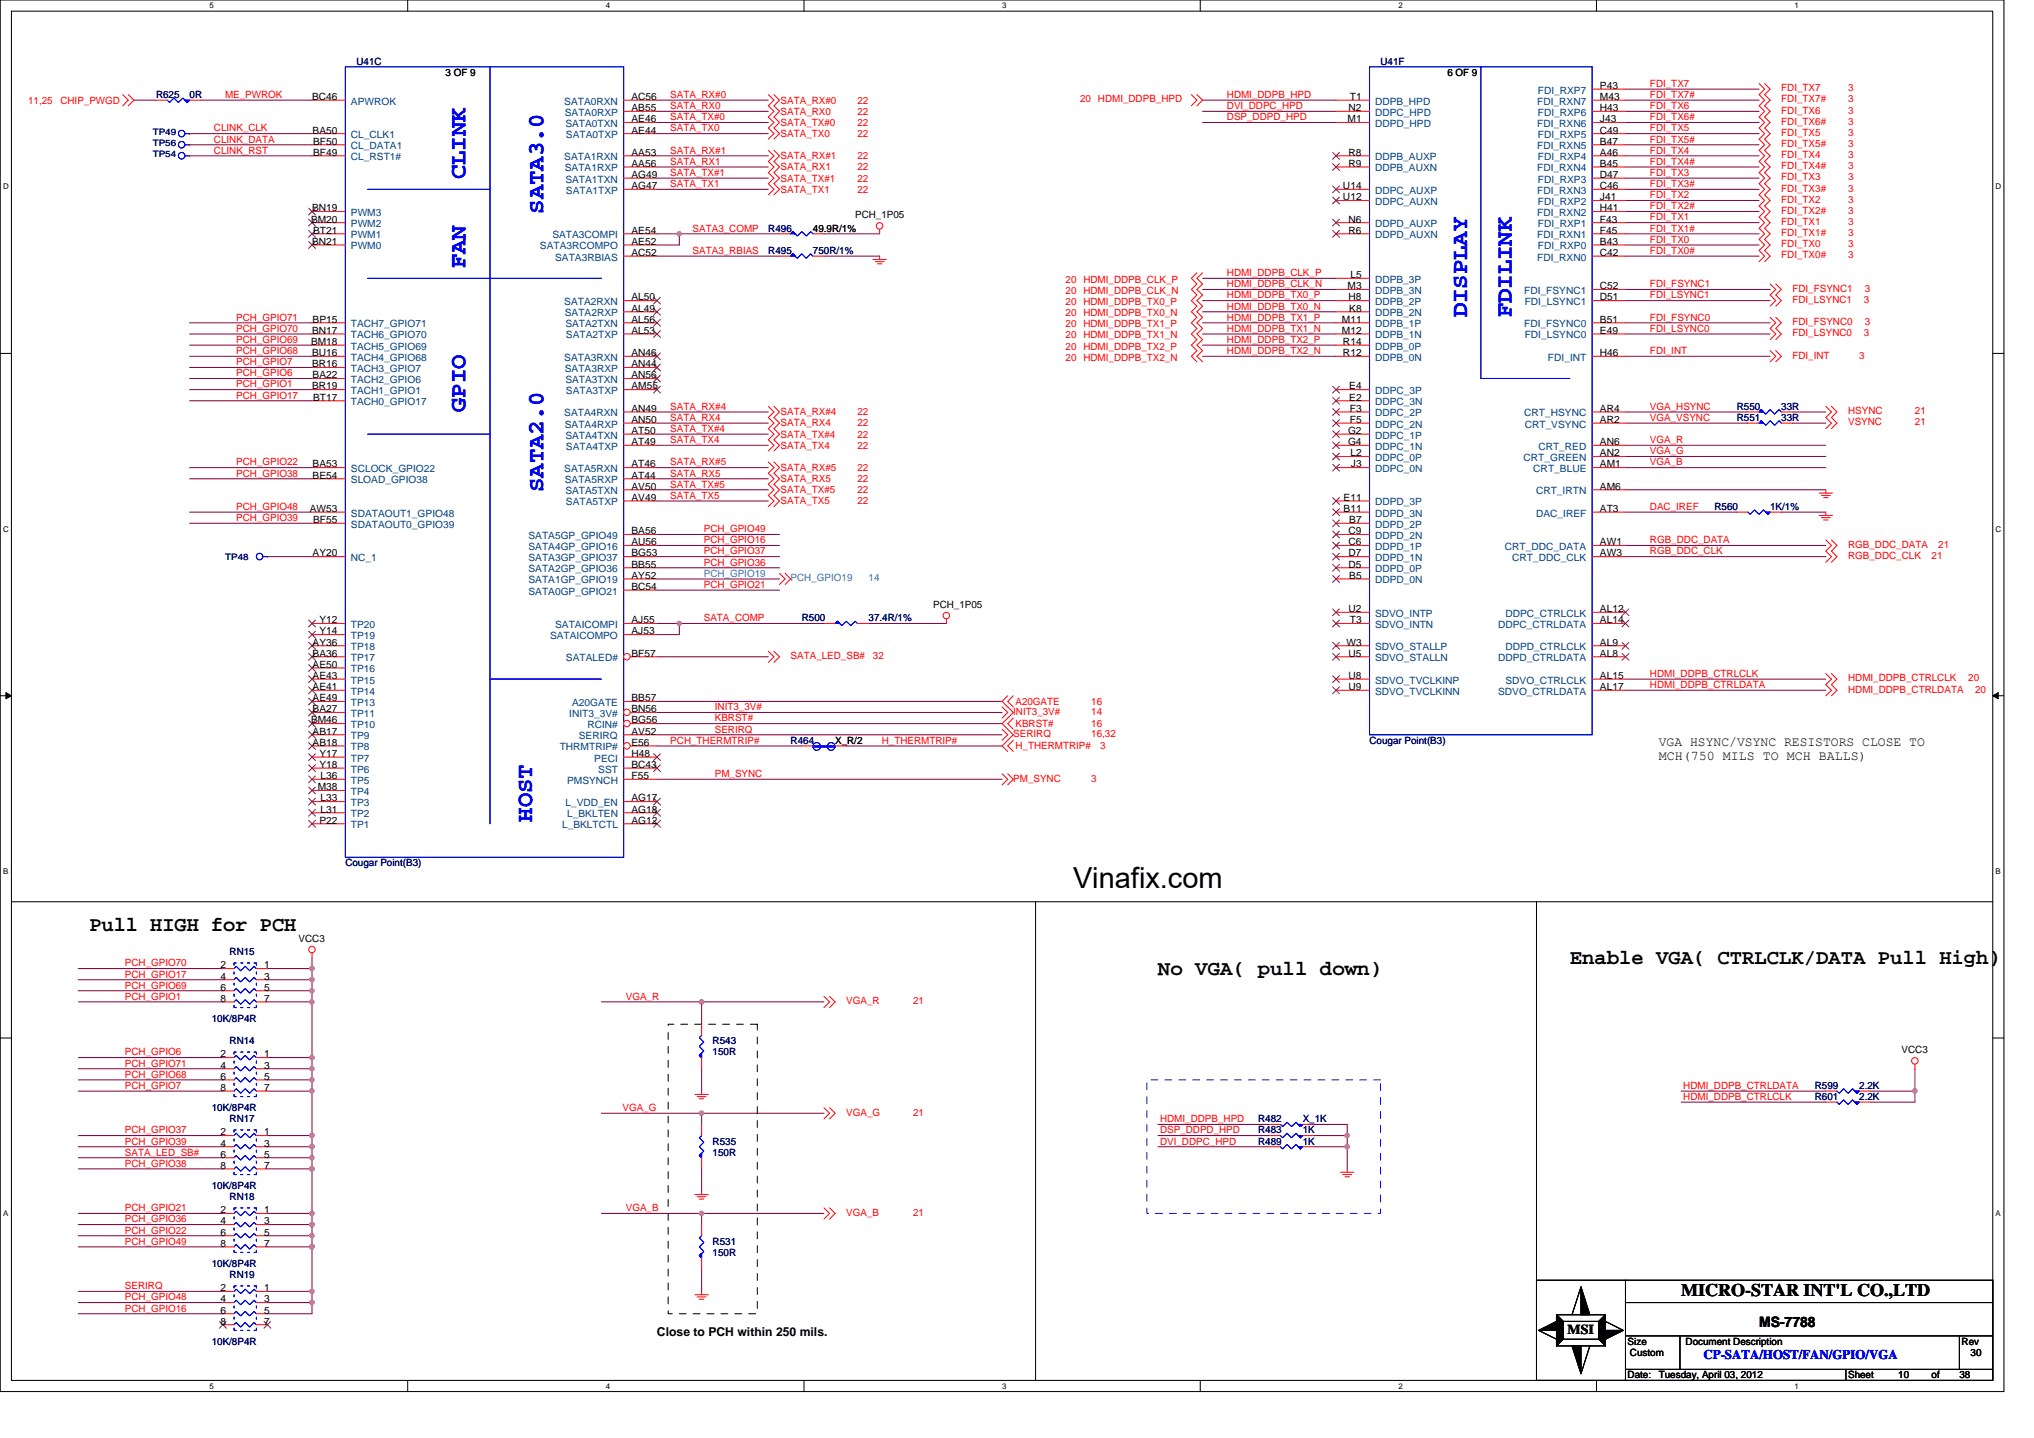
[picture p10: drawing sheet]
<svg xmlns="http://www.w3.org/2000/svg" width="297mm" height="210mm" viewBox="0 0 297 210" stroke-linecap="round" stroke-linejoin="round" font-family="sans-serif">
<defs><g id="words">
<text font-size="4.2" x="156.7" y="129.7">Vinafix.com</text>
<g font-size="3.4" fill="#00f">
<text x="68" y="26.2" transform="rotate(-90 68 26.2)">CLINK</text>
<text x="79.3" y="31.2" transform="rotate(-90 79.3 31.2)">SATA3.0</text>
<text x="68" y="39.2" transform="rotate(-90 68 39.2)">FAN</text>
<text x="214.3" y="46.3" transform="rotate(-90 214.3 46.3)">DISPLAY</text>
<text x="220.8" y="46.3" transform="rotate(-90 220.8 46.3)">FDILINK</text>
<text x="68" y="60.2" transform="rotate(-90 68 60.2)">GPIO</text>
<text x="79.3" y="71.9" transform="rotate(-90 79.3 71.9)">SATA2.0</text>
<text x="77.7" y="120" transform="rotate(-90 77.7 120)">HOST</text>
</g>
<g font-size="3.1">
<text x="13.1" y="135.9">Pull HIGH for PCH</text>
<text x="169.1" y="142.4">No VGA( pull down)</text>
<text x="229.3" y="140.8">Enable VGA( CTRLCLK/DATA Pull High)</text>
</g>
<text font-size="2.6" x="245.5" y="189.3">MICRO-STAR INT'L CO.,LTD</text>
<text font-size="2.1" x="256.9" y="193.8">MS-7788</text>
<text font-size="2" x="228.9" y="194.8">MSI</text>
<g font-size="1.9">
<text x="242.2" y="108.9">VGA HSYNC/VSYNC RESISTORS CLOSE TO</text>
<text x="242.2" y="111">MCH(750 MILS TO MCH BALLS)</text>
</g>
<text font-size="1.9" fill="#00f" x="248.8" y="198.5">CP-SATA/HOST/FAN/GPIO/VGA</text>
<text font-size="1.8" x="95.9" y="195.1">Close to PCH within 250 mils.</text>
<g font-size="1.5" fill="#000080">
<text x="52.1" y="9.4">U41C</text>
<text x="201.6" y="9.4">U41F</text>
<text x="22.8" y="14.3">R625</text>
<text x="27.7" y="14.3">0R</text>
<text x="112.2" y="33.8">R496</text>
<text x="112.2" y="37.1">R495</text>
<text x="118.7" y="37.1">750R/1%</text>
<text x="253.6" y="59.8">R550</text>
<text x="260.1" y="59.8">33R</text>
<text x="253.6" y="61.5">R551</text>
<text x="260.1" y="61.5">33R</text>
<text x="250.4" y="74.5">R560</text>
<text x="258.5" y="74.5">1K/1%</text>
<text x="117.1" y="90.7">R500</text>
<text x="126.8" y="90.7">37.4R/1%</text>
<text x="115.5" y="108.6">R464</text>
<text x="200" y="108.6">Cougar Point(B3)</text>
<text x="50.4" y="126.5">Cougar Point(B3)</text>
<text x="33.5" y="139.5">RN15</text>
<text x="30.9" y="149.2">10K/8P4R</text>
<text x="33.5" y="152.5">RN14</text>
<text x="104.1" y="152.5">R543</text>
<text x="104.1" y="154.1">150R</text>
<text x="265" y="159">R599</text>
<text x="265" y="160.6">R601</text>
<text x="271.5" y="159">2.2K</text>
<text x="271.5" y="160.6">2.2K</text>
<text x="30.9" y="162.2">10K/8P4R</text>
<text x="33.5" y="163.9">RN17</text>
<text x="104.1" y="167.1">R535</text>
<text x="183.7" y="165.5">R483</text>
<text x="183.7" y="167.1">R489</text>
<text x="183.7" y="163.9">R482</text>
<text x="190.2" y="165.5">1K</text>
<text x="190.2" y="167.1">1K</text>
<text x="190.2" y="163.9">X_1K</text>
<text x="30.9" y="173.6">10K/8P4R</text>
<text x="104.1" y="168.8">150R</text>
<text x="33.5" y="175.3">RN18</text>
<text x="30.9" y="185">10K/8P4R</text>
<text x="104.1" y="181.8">R531</text>
<text x="104.1" y="183.4">150R</text>
<text x="33.5" y="186.6">RN19</text>
<text x="30.9" y="196.4">10K/8P4R</text>
</g>
<g font-size="1.5">
<text x="65.1" y="11.1">3 OF 9</text>
<text x="211.4" y="11.1">6 OF 9</text>
<text x="45.6" y="14.6">BC46</text>
<text x="92.2" y="17.9">AE46</text>
<text x="92.2" y="16.2">AB55</text>
<text x="92.2" y="14.6">AC56</text>
<text x="196.8" y="17.9">M1</text>
<text x="197" y="16.2">N2</text>
<text x="197.1" y="14.6">T1</text>
<text x="233.7" y="16.2">H43</text>
<text x="233.7" y="13">P43</text>
<text x="233.7" y="17.9">J43</text>
<text x="233.7" y="14.6">M43</text>
<text x="45.7" y="19.5">BA50</text>
<text x="45.7" y="22.7">BF49</text>
<text x="45.7" y="21.1">BF50</text>
<text x="92.2" y="19.5">AE44</text>
<text x="92.2" y="22.7">AA53</text>
<text x="197" y="22.7">R8</text>
<text x="233.7" y="22.7">A46</text>
<text x="233.7" y="19.5">C49</text>
<text x="233.7" y="21.1">B47</text>
<text x="92.2" y="27.6">AG47</text>
<text x="92.2" y="26">AG49</text>
<text x="92.2" y="24.4">AA56</text>
<text x="196.1" y="27.6">U14</text>
<text x="196.1" y="29.3">U12</text>
<text x="197" y="24.4">R9</text>
<text x="233.7" y="29.3">J41</text>
<text x="233.7" y="26">D47</text>
<text x="233.7" y="27.6">C46</text>
<text x="233.7" y="24.4">B45</text>
<text x="45.4" y="32.5">BM20</text>
<text x="45.6" y="30.9">BN19</text>
<text x="45.6" y="35.8">BN21</text>
<text x="45.7" y="34.1">BT21</text>
<text x="92.2" y="35.8">AE52</text>
<text x="92.2" y="34.1">AE54</text>
<text x="118.7" y="33.8">49.9R/1%</text>
<text x="124.9" y="31.9">PCH_1P05</text>
<text x="197" y="34.1">R6</text>
<text x="197" y="32.5">N6</text>
<text x="233.7" y="35.8">B43</text>
<text x="233.7" y="32.5">F43</text>
<text x="233.7" y="34.1">F45</text>
<text x="233.7" y="30.9">H41</text>
<text x="92.2" y="37.4">AC52</text>
<text x="197.2" y="40.6">L5</text>
<text x="233.7" y="37.4">C42</text>
<text x="45.7" y="47.1">BP15</text>
<text x="92.2" y="47.1">AL56</text>
<text x="92.2" y="45.5">AL49</text>
<text x="92.2" y="43.9">AL50</text>
<text x="196" y="47.1">M11</text>
<text x="196.8" y="42.2">M3</text>
<text x="197" y="43.9">H8</text>
<text x="197" y="45.5">K8</text>
<text x="233.7" y="47.1">B51</text>
<text x="233.7" y="42.2">C52</text>
<text x="233.7" y="43.9">D51</text>
<text x="45.4" y="50.4">BM18</text>
<text x="45.6" y="48.7">BN17</text>
<text x="45.6" y="53.6">BR16</text>
<text x="45.6" y="52">BU16</text>
<text x="92.2" y="48.7">AL53</text>
<text x="92.2" y="53.6">AN44</text>
<text x="92.2" y="52">AN46</text>
<text x="196" y="48.7">M12</text>
<text x="196.1" y="52">R12</text>
<text x="196.1" y="50.4">R14</text>
<text x="233.7" y="48.7">E49</text>
<text x="233.7" y="52">H46</text>
<text x="45.6" y="56.9">BR19</text>
<text x="45.7" y="55.2">BA22</text>
<text x="45.7" y="58.5">BT17</text>
<text x="92.2" y="56.9">AM55</text>
<text x="92.2" y="55.2">AN56</text>
<text x="197" y="58.5">E2</text>
<text x="197" y="56.9">E4</text>
<text x="92.2" y="65">AT49</text>
<text x="92.2" y="63.4">AT50</text>
<text x="92.2" y="61.8">AN50</text>
<text x="92.2" y="60.1">AN49</text>
<text x="196.9" y="65">G4</text>
<text x="196.9" y="63.4">G2</text>
<text x="197.1" y="61.8">F5</text>
<text x="197.1" y="60.1">F3</text>
<text x="233.7" y="61.8">AR2</text>
<text x="233.7" y="60.1">AR4</text>
<text x="233.7" y="65">AN6</text>
<text x="45.7" y="68.3">BA53</text>
<text x="45.7" y="69.9">BE54</text>
<text x="92.2" y="71.5">AV50</text>
<text x="92.2" y="69.9">AT44</text>
<text x="92.2" y="68.3">AT46</text>
<text x="197.2" y="66.6">L2</text>
<text x="197.3" y="68.3">J3</text>
<text x="233.7" y="66.6">AN2</text>
<text x="233.7" y="68.3">AM1</text>
<text x="233.7" y="71.5">AM6</text>
<text x="45.3" y="74.8">AW53</text>
<text x="45.7" y="76.4">BF55</text>
<text x="92.2" y="73.1">AV49</text>
<text x="196.2" y="74.8">B11</text>
<text x="196.2" y="73.1">E11</text>
<text x="197" y="76.4">B7</text>
<text x="233.7" y="74.8">AT3</text>
<text x="45.7" y="81.3">AY20</text>
<text x="92.2" y="78">BA56</text>
<text x="92.2" y="79.6">AU56</text>
<text x="92.2" y="81.3">BG53</text>
<text x="92.2" y="82.9">BB55</text>
<text x="197" y="78">C9</text>
<text x="197" y="81.3">D7</text>
<text x="197" y="79.6">C6</text>
<text x="197" y="82.9">D5</text>
<text x="233.7" y="79.6">AW1</text>
<text x="233.7" y="81.3">AW3</text>
<text x="92.2" y="84.5">AY52</text>
<text x="92.2" y="86.1">BC54</text>
<text x="136.3" y="88.8">PCH_1P05</text>
<text x="197" y="89.4">U2</text>
<text x="197" y="84.5">B5</text>
<text x="233.7" y="89.4">AL12</text>
<text x="45.7" y="95.9">BA36</text>
<text x="45.7" y="94.3">AY36</text>
<text x="46.6" y="92.6">Y14</text>
<text x="46.6" y="91">Y12</text>
<text x="92.2" y="91">AJ55</text>
<text x="92.2" y="95.9">BF57</text>
<text x="92.2" y="92.6">AJ53</text>
<text x="196.6" y="94.3">W3</text>
<text x="197" y="95.9">U5</text>
<text x="197.1" y="91">T3</text>
<text x="233.7" y="95.9">AL8</text>
<text x="233.7" y="91">AL14</text>
<text x="233.7" y="94.3">AL9</text>
<text x="45.7" y="97.5">AE50</text>
<text x="45.7" y="100.8">AE41</text>
<text x="45.7" y="99.1">AE43</text>
<text x="197" y="100.8">U9</text>
<text x="197" y="99.1">U8</text>
<text x="233.7" y="100.8">AL17</text>
<text x="233.7" y="99.1">AL15</text>
<text x="45.4" y="105.6">BM46</text>
<text x="45.7" y="102.4">AE49</text>
<text x="45.7" y="104">BA27</text>
<text x="45.7" y="107.3">AB17</text>
<text x="92.2" y="102.4">BB57</text>
<text x="92.2" y="107.3">AV52</text>
<text x="92.2" y="105.6">BG56</text>
<text x="92.2" y="104">BN56</text>
<text x="45.7" y="108.9">AB18</text>
<text x="46.6" y="110.5">Y17</text>
<text x="46.6" y="112.1">Y18</text>
<text x="46.8" y="113.8">L36</text>
<text x="92.2" y="113.8">F55</text>
<text x="92.2" y="112.1">BC43</text>
<text x="92.2" y="110.5">H48</text>
<text x="92.2" y="108.9">E56</text>
<text x="122" y="108.6">X_R/2</text>
<text x="46.4" y="115.4">M38</text>
<text x="46.8" y="117">L33</text>
<text x="46.8" y="118.7">L31</text>
<text x="92.2" y="117">AG17</text>
<text x="92.2" y="118.7">AG18</text>
<text x="46.6" y="120.3">P22</text>
<text x="92.2" y="120.3">AG12</text>
<text x="43.6" y="137.5">VCC3</text>
<text x="32.2" y="141.4">2</text>
<text x="32.2" y="143">4</text>
<text x="38.6" y="141.4">1</text>
<text x="38.6" y="143">3</text>
<text x="32.2" y="144.7">6</text>
<text x="32.2" y="146.3">8</text>
<text x="38.6" y="144.7">5</text>
<text x="38.6" y="146.3">7</text>
<text x="32.2" y="154.4">2</text>
<text x="38.6" y="154.4">1</text>
<text x="277.7" y="153.8">VCC3</text>
<text x="32.2" y="156">4</text>
<text x="32.2" y="157.7">6</text>
<text x="32.2" y="159.3">8</text>
<text x="38.6" y="156">3</text>
<text x="38.6" y="157.7">5</text>
<text x="38.6" y="159.3">7</text>
<text x="32.2" y="165.8">2</text>
<text x="32.2" y="167.4">4</text>
<text x="38.6" y="165.8">1</text>
<text x="38.6" y="167.4">3</text>
<text x="32.2" y="169">6</text>
<text x="32.2" y="170.7">8</text>
<text x="38.6" y="169">5</text>
<text x="38.6" y="170.7">7</text>
<text x="32.2" y="177.2">2</text>
<text x="32.2" y="178.8">4</text>
<text x="38.6" y="177.2">1</text>
<text x="38.6" y="178.8">3</text>
<text x="32.2" y="180.4">6</text>
<text x="32.2" y="182.1">8</text>
<text x="38.6" y="180.4">5</text>
<text x="38.6" y="182.1">7</text>
<text x="32.2" y="188.6">2</text>
<text x="32.2" y="190.2">4</text>
<text x="32.2" y="191.8">6</text>
<text x="38.6" y="188.6">1</text>
<text x="38.6" y="190.2">3</text>
<text x="38.6" y="191.8">5</text>
<text x="32.2" y="193.4">8</text>
<text x="38.6" y="193.4">7</text>
<text x="237.7" y="196.4">Size</text>
<text x="246.2" y="196.4">Document Description</text>
<text x="286.5" y="196.4">Rev</text>
<text x="237.7" y="201.3">Date:</text>
<text x="238" y="198">Custom</text>
<text x="242.2" y="201.3">Tuesday, April 03, 2012</text>
<text x="269.9" y="201.3">Sheet</text>
<text x="277.2" y="201.3">10</text>
<text x="282.1" y="201.3">of</text>
<text x="286.1" y="201.3">38</text>
<text x="287.8" y="198">30</text>
</g>
<g font-size="1.5" fill="#f00">
<text x="4.1" y="15.1">11,25</text>
<text x="8.8" y="15.1">CHIP_PWGD</text>
<text x="32.9" y="14.3">ME_PWROK</text>
<text x="97.9" y="17.6">SATA_TX#0</text>
<text x="97.9" y="14.3">SATA_RX#0</text>
<text x="97.9" y="15.9">SATA_RX0</text>
<text x="114" y="16.8">SATA_RX0</text>
<text x="114" y="15.1">SATA_RX#0</text>
<text x="125.2" y="16.8">22</text>
<text x="125.2" y="15.1">22</text>
<text x="157.7" y="15">20 HDMI_DDPB_HPD</text>
<text x="179.2" y="17.6">DSP_DDPD_HPD</text>
<text x="179.2" y="15.9">DVI_DDPC_HPD</text>
<text x="179.2" y="14.3">HDMI_DDPB_HPD</text>
<text x="241" y="12.7">FDI_TX7</text>
<text x="241" y="14.3">FDI_TX7#</text>
<text x="241" y="17.6">FDI_TX6#</text>
<text x="241" y="15.9">FDI_TX6</text>
<text x="260.1" y="15">FDI_TX7#</text>
<text x="260.1" y="13.4">FDI_TX7</text>
<text x="260.1" y="16.6">FDI_TX6</text>
<text x="269.9" y="15">3</text>
<text x="269.9" y="13.4">3</text>
<text x="269.9" y="16.6">3</text>
<text x="31.2" y="22.4">CLINK_RST</text>
<text x="31.2" y="19.2">CLINK_CLK</text>
<text x="31.2" y="20.8">CLINK_DATA</text>
<text x="97.9" y="19.2">SATA_TX0</text>
<text x="97.9" y="22.4">SATA_RX#1</text>
<text x="114" y="18.4">SATA_TX#0</text>
<text x="114" y="20">SATA_TX0</text>
<text x="114" y="23.3">SATA_RX#1</text>
<text x="125.2" y="18.4">22</text>
<text x="125.2" y="23.3">22</text>
<text x="125.2" y="20">22</text>
<text x="241" y="22.4">FDI_TX4</text>
<text x="241" y="19.2">FDI_TX5</text>
<text x="241" y="20.8">FDI_TX5#</text>
<text x="260.1" y="23.1">FDI_TX4</text>
<text x="260.1" y="19.9">FDI_TX5</text>
<text x="260.1" y="21.5">FDI_TX5#</text>
<text x="260.1" y="18.2">FDI_TX6#</text>
<text x="269.9" y="23.1">3</text>
<text x="269.9" y="19.9">3</text>
<text x="269.9" y="21.5">3</text>
<text x="269.9" y="18.2">3</text>
<text x="97.9" y="25.7">SATA_TX#1</text>
<text x="97.9" y="24.1">SATA_RX1</text>
<text x="97.9" y="27.3">SATA_TX1</text>
<text x="114" y="26.5">SATA_TX#1</text>
<text x="114" y="24.9">SATA_RX1</text>
<text x="114" y="28.1">SATA_TX1</text>
<text x="125.2" y="26.5">22</text>
<text x="125.2" y="24.9">22</text>
<text x="125.2" y="28.1">22</text>
<text x="241" y="25.7">FDI_TX3</text>
<text x="241" y="27.3">FDI_TX3#</text>
<text x="241" y="24.1">FDI_TX4#</text>
<text x="241" y="29">FDI_TX2</text>
<text x="260.1" y="28">FDI_TX3#</text>
<text x="260.1" y="26.4">FDI_TX3</text>
<text x="260.1" y="24.7">FDI_TX4#</text>
<text x="260.1" y="29.6">FDI_TX2</text>
<text x="269.9" y="28">3</text>
<text x="269.9" y="26.4">3</text>
<text x="269.9" y="24.7">3</text>
<text x="269.9" y="29.6">3</text>
<text x="101.2" y="33.8">SATA3_COMP</text>
<text x="241" y="35.5">FDI_TX0</text>
<text x="241" y="32.2">FDI_TX1</text>
<text x="241" y="33.8">FDI_TX1#</text>
<text x="241" y="30.6">FDI_TX2#</text>
<text x="260.1" y="32.9">FDI_TX1</text>
<text x="260.1" y="34.5">FDI_TX1#</text>
<text x="260.1" y="31.2">FDI_TX2#</text>
<text x="269.9" y="32.9">3</text>
<text x="269.9" y="34.5">3</text>
<text x="269.9" y="31.2">3</text>
<text x="101.2" y="37.1">SATA3_RBIAS</text>
<text x="155.6" y="41.3">20 HDMI_DDPB_CLK_P</text>
<text x="179.2" y="42">HDMI_DDPB_CLK_N</text>
<text x="179.2" y="40.3">HDMI_DDPB_CLK_P</text>
<text x="241" y="42">FDI_FSYNC1</text>
<text x="241" y="37.1">FDI_TX0#</text>
<text x="260.1" y="36.1">FDI_TX0</text>
<text x="260.1" y="37.7">FDI_TX0#</text>
<text x="269.9" y="36.1">3</text>
<text x="269.9" y="37.7">3</text>
<text x="34.5" y="46.8">PCH_GPIO71</text>
<text x="155.6" y="44.6">20 HDMI_DDPB_TX0_P</text>
<text x="155.6" y="46.2">20 HDMI_DDPB_TX0_N</text>
<text x="155.6" y="42.9">20 HDMI_DDPB_CLK_N</text>
<text x="155.6" y="47.8">20 HDMI_DDPB_TX1_P</text>
<text x="179.2" y="43.6">HDMI_DDPB_TX0_P</text>
<text x="179.2" y="45.2">HDMI_DDPB_TX0_N</text>
<text x="179.2" y="46.8">HDMI_DDPB_TX1_P</text>
<text x="241" y="43.6">FDI_LSYNC1</text>
<text x="241" y="46.8">FDI_FSYNC0</text>
<text x="261.8" y="42.6">FDI_FSYNC1</text>
<text x="261.8" y="44.2">FDI_LSYNC1</text>
<text x="261.8" y="47.5">FDI_FSYNC0</text>
<text x="272.2" y="44.2">3</text>
<text x="272.3" y="42.6">3</text>
<text x="272.3" y="47.5">3</text>
<text x="34.5" y="48.5">PCH_GPIO70</text>
<text x="34.5" y="50.1">PCH_GPIO69</text>
<text x="34.5" y="51.7">PCH_GPIO68</text>
<text x="34.5" y="53.3">PCH_GPIO7</text>
<text x="155.6" y="49.4">20 HDMI_DDPB_TX1_N</text>
<text x="155.6" y="51.1">20 HDMI_DDPB_TX2_P</text>
<text x="155.6" y="52.7">20 HDMI_DDPB_TX2_N</text>
<text x="179.2" y="48.5">HDMI_DDPB_TX1_N</text>
<text x="179.2" y="50.1">HDMI_DDPB_TX2_P</text>
<text x="179.2" y="51.7">HDMI_DDPB_TX2_N</text>
<text x="241" y="48.5">FDI_LSYNC0</text>
<text x="241" y="51.7">FDI_INT</text>
<text x="261.8" y="52.4">FDI_INT</text>
<text x="261.8" y="49.1">FDI_LSYNC0</text>
<text x="271.5" y="52.4">3</text>
<text x="272.2" y="49.1">3</text>
<text x="34.5" y="58.2">PCH_GPIO17</text>
<text x="34.5" y="54.9">PCH_GPIO6</text>
<text x="34.5" y="56.6">PCH_GPIO1</text>
<text x="97.9" y="59.8">SATA_RX#4</text>
<text x="241" y="59.8">VGA_HSYNC</text>
<text x="97.9" y="63.1">SATA_TX#4</text>
<text x="97.9" y="61.5">SATA_RX4</text>
<text x="97.9" y="64.7">SATA_TX4</text>
<text x="114" y="63.9">SATA_TX#4</text>
<text x="114" y="62.3">SATA_RX4</text>
<text x="114" y="65.5">SATA_TX4</text>
<text x="114" y="60.6">SATA_RX#4</text>
<text x="125.2" y="63.9">22</text>
<text x="125.2" y="62.3">22</text>
<text x="125.2" y="60.6">22</text>
<text x="125.2" y="65.5">22</text>
<text x="241" y="61.5">VGA_VSYNC</text>
<text x="241" y="64.7">VGA_R</text>
<text x="269.9" y="60.5">HSYNC</text>
<text x="269.9" y="62.1">VSYNC</text>
<text x="279.7" y="60.5">21</text>
<text x="279.7" y="62.1">21</text>
<text x="34.5" y="68">PCH_GPIO22</text>
<text x="34.5" y="69.6">PCH_GPIO38</text>
<text x="97.9" y="71.2">SATA_TX#5</text>
<text x="97.9" y="68">SATA_RX#5</text>
<text x="97.9" y="69.6">SATA_RX5</text>
<text x="114" y="70.4">SATA_RX5</text>
<text x="114" y="68.8">SATA_RX#5</text>
<text x="125.2" y="70.4">22</text>
<text x="125.2" y="68.8">22</text>
<text x="241" y="66.3">VGA_G</text>
<text x="241" y="68">VGA_B</text>
<text x="34.5" y="74.5">PCH_GPIO48</text>
<text x="34.5" y="76.1">PCH_GPIO39</text>
<text x="97.9" y="72.8">SATA_TX5</text>
<text x="102.8" y="77.7">PCH_GPIO49</text>
<text x="114" y="72">SATA_TX#5</text>
<text x="114" y="73.7">SATA_TX5</text>
<text x="125.2" y="72">22</text>
<text x="125.2" y="73.7">22</text>
<text x="241" y="74.5">DAC_IREF</text>
<text x="102.8" y="79.3">PCH_GPIO16</text>
<text x="102.8" y="81">PCH_GPIO37</text>
<text x="102.8" y="82.6">PCH_GPIO36</text>
<text x="241" y="81">RGB_DDC_CLK</text>
<text x="241" y="79.3">RGB_DDC_DATA</text>
<text x="269.9" y="81.6">RGB_DDC_CLK</text>
<text x="269.9" y="80">RGB_DDC_DATA</text>
<text x="282.1" y="81.6">21</text>
<text x="283.1" y="80">21</text>
<text x="102.8" y="85.9">PCH_GPIO21</text>
<text x="102.8" y="90.7">SATA_COMP</text>
<text x="115.5" y="96.2">SATA_LED_SB#</text>
<text x="127.5" y="96.2">32</text>
<text x="241" y="100.5">HDMI_DDPB_CTRLDATA</text>
<text x="241" y="98.8">HDMI_DDPB_CTRLCLK</text>
<text x="269.9" y="99.5">HDMI_DDPB_CTRLCLK</text>
<text x="269.9" y="101.1">HDMI_DDPB_CTRLDATA</text>
<text x="287.4" y="99.5">20</text>
<text x="288.4" y="101.1">20</text>
<text x="104.4" y="103.7">INIT3_3V#</text>
<text x="104.4" y="105.3">KBRST#</text>
<text x="104.4" y="107">SERIRQ</text>
<text x="148" y="107.6">SERIRQ</text>
<text x="148" y="104.4">INIT3_3V#</text>
<text x="148.3" y="106.2">KBRST#</text>
<text x="148.3" y="102.9">A20GATE</text>
<text x="159.4" y="106.2">16</text>
<text x="159.4" y="107.6">16,32</text>
<text x="159.4" y="104.4">14</text>
<text x="159.4" y="102.9">16</text>
<text x="97.9" y="108.6">PCH_THERMTRIP#</text>
<text x="104.4" y="113.5">PM_SYNC</text>
<text x="128.8" y="108.6">H_THERMTRIP#</text>
<text x="148.3" y="109.4">H_THERMTRIP#</text>
<text x="160.7" y="109.4">3</text>
<text x="148" y="114.1">PM_SYNC</text>
<text x="159.4" y="114.1">3</text>
<text x="18.2" y="141.1">PCH_GPIO70</text>
<text x="18.2" y="142.7">PCH_GPIO17</text>
<text x="18.2" y="144.4">PCH_GPIO69</text>
<text x="18.2" y="146">PCH_GPIO1</text>
<text x="91.4" y="146">VGA_R</text>
<text x="123.6" y="146.6">VGA_R</text>
<text x="133.3" y="146.6">21</text>
<text x="18.2" y="154.1">PCH_GPIO6</text>
<text x="18.2" y="155.7">PCH_GPIO71</text>
<text x="18.2" y="157.4">PCH_GPIO68</text>
<text x="18.2" y="159">PCH_GPIO7</text>
<text x="245.8" y="159">HDMI_DDPB_CTRLDATA</text>
<text x="245.8" y="160.6">HDMI_DDPB_CTRLCLK</text>
<text x="18.2" y="167.1">PCH_GPIO39</text>
<text x="18.2" y="165.5">PCH_GPIO37</text>
<text x="90.9" y="162.2">VGA_G</text>
<text x="123.6" y="162.9">VGA_G</text>
<text x="133.3" y="162.9">21</text>
<text x="169.4" y="165.5">DSP_DDPD_HPD</text>
<text x="169.4" y="167.1">DVI_DDPC_HPD</text>
<text x="169.4" y="163.9">HDMI_DDPB_HPD</text>
<text x="18.2" y="168.7">SATA_LED_SB#</text>
<text x="18.2" y="170.4">PCH_GPIO38</text>
<text x="18.2" y="176.9">PCH_GPIO21</text>
<text x="18.2" y="178.5">PCH_GPIO36</text>
<text x="91.4" y="176.9">VGA_B</text>
<text x="123.6" y="177.5">VGA_B</text>
<text x="133.3" y="177.5">21</text>
<text x="18.2" y="180.1">PCH_GPIO22</text>
<text x="18.2" y="181.8">PCH_GPIO49</text>
<text x="18.2" y="189.9">PCH_GPIO48</text>
<text x="18.2" y="188.3">SERIRQ</text>
<text x="18.2" y="191.5">PCH_GPIO16</text>
</g>
<g font-size="1.5" fill="#004080">
<text x="51.2" y="15.3">APWROK</text>
<text x="82.4" y="15.3">SATA0RXN</text>
<text x="82.5" y="16.9">SATA0RXP</text>
<text x="200.8" y="15.3">DDPB_HPD</text>
<text x="200.8" y="16.9">DDPC_HPD</text>
<text x="224.5" y="15.3">FDI_RXN7</text>
<text x="224.6" y="16.9">FDI_RXP6</text>
<text x="224.6" y="13.7">FDI_RXP7</text>
<text x="51.2" y="23.4">CL_RST1#</text>
<text x="51.2" y="21.8">CL_DATA1</text>
<text x="51.2" y="20.2">CL_CLK1</text>
<text x="82.4" y="23.4">SATA1RXN</text>
<text x="82.6" y="18.5">SATA0TXN</text>
<text x="82.7" y="20.2">SATA0TXP</text>
<text x="200.8" y="23.4">DDPB_AUXP</text>
<text x="200.8" y="18.5">DDPD_HPD</text>
<text x="224.5" y="21.8">FDI_RXN5</text>
<text x="224.5" y="18.5">FDI_RXN6</text>
<text x="224.6" y="23.4">FDI_RXP4</text>
<text x="224.6" y="20.2">FDI_RXP5</text>
<text x="82.5" y="25">SATA1RXP</text>
<text x="82.6" y="26.7">SATA1TXN</text>
<text x="82.7" y="28.3">SATA1TXP</text>
<text x="200.8" y="28.3">DDPC_AUXP</text>
<text x="200.8" y="25">DDPB_AUXN</text>
<text x="200.8" y="29.9">DDPC_AUXN</text>
<text x="224.5" y="28.3">FDI_RXN3</text>
<text x="224.5" y="25">FDI_RXN4</text>
<text x="224.6" y="29.9">FDI_RXP2</text>
<text x="224.6" y="26.7">FDI_RXP3</text>
<text x="51.2" y="31.5">PWM3</text>
<text x="51.2" y="33.2">PWM2</text>
<text x="51.2" y="34.8">PWM1</text>
<text x="80.7" y="34.8">SATA3COMPI</text>
<text x="200.8" y="34.8">DDPD_AUXN</text>
<text x="200.8" y="33.2">DDPD_AUXP</text>
<text x="224.5" y="34.8">FDI_RXN1</text>
<text x="224.5" y="31.5">FDI_RXN2</text>
<text x="224.6" y="33.2">FDI_RXP1</text>
<text x="51.2" y="36.4">PWM0</text>
<text x="78.8" y="36.4">SATA3RCOMPO</text>
<text x="81.1" y="38.1">SATA3RBIAS</text>
<text x="200.8" y="41.3">DDPB_3P</text>
<text x="224.5" y="38.1">FDI_RXN0</text>
<text x="224.6" y="36.4">FDI_RXP0</text>
<text x="51.2" y="47.8">TACH7_GPIO71</text>
<text x="82.4" y="44.6">SATA2RXN</text>
<text x="82.5" y="46.2">SATA2RXP</text>
<text x="82.6" y="47.8">SATA2TXN</text>
<text x="200.8" y="42.9">DDPB_3N</text>
<text x="200.8" y="46.2">DDPB_2N</text>
<text x="200.8" y="44.6">DDPB_2P</text>
<text x="200.8" y="47.8">DDPB_1P</text>
<text x="222.6" y="47.8">FDI_FSYNC0</text>
<text x="222.6" y="42.9">FDI_FSYNC1</text>
<text x="222.7" y="44.6">FDI_LSYNC1</text>
<text x="51.2" y="49.4">TACH6_GPIO70</text>
<text x="51.2" y="52.7">TACH4_GPIO68</text>
<text x="51.2" y="51.1">TACH5_GPIO69</text>
<text x="82.4" y="52.7">SATA3RXN</text>
<text x="82.7" y="49.4">SATA2TXP</text>
<text x="200.8" y="49.4">DDPB_1N</text>
<text x="200.8" y="52.7">DDPB_0N</text>
<text x="200.8" y="51.1">DDPB_0P</text>
<text x="222.7" y="49.4">FDI_LSYNC0</text>
<text x="226.1" y="52.7">FDI_INT</text>
<text x="51.2" y="59.2">TACH0_GPIO17</text>
<text x="51.2" y="57.6">TACH1_GPIO1</text>
<text x="51.2" y="55.9">TACH2_GPIO6</text>
<text x="51.2" y="54.3">TACH3_GPIO7</text>
<text x="82.5" y="54.3">SATA3RXP</text>
<text x="82.6" y="55.9">SATA3TXN</text>
<text x="82.7" y="57.6">SATA3TXP</text>
<text x="200.8" y="59.2">DDPC_3N</text>
<text x="200.8" y="57.6">DDPC_3P</text>
<text x="82.4" y="60.8">SATA4RXN</text>
<text x="82.5" y="62.4">SATA4RXP</text>
<text x="82.6" y="64.1">SATA4TXN</text>
<text x="82.7" y="65.7">SATA4TXP</text>
<text x="200.8" y="62.4">DDPC_2N</text>
<text x="200.8" y="60.8">DDPC_2P</text>
<text x="200.8" y="65.7">DDPC_1N</text>
<text x="200.8" y="64.1">DDPC_1P</text>
<text x="222.6" y="60.8">CRT_HSYNC</text>
<text x="222.7" y="62.4">CRT_VSYNC</text>
<text x="224.7" y="65.7">CRT_RED</text>
<text x="51.2" y="68.9">SCLOCK_GPIO22</text>
<text x="51.2" y="70.6">SLOAD_GPIO38</text>
<text x="82.4" y="68.9">SATA5RXN</text>
<text x="82.5" y="70.6">SATA5RXP</text>
<text x="200.8" y="68.9">DDPC_0N</text>
<text x="200.8" y="67.3">DDPC_0P</text>
<text x="222.5" y="67.3">CRT_GREEN</text>
<text x="223.9" y="68.9">CRT_BLUE</text>
<text x="51.2" y="77.1">SDATAOUT0_GPIO39</text>
<text x="51.2" y="75.4">SDATAOUT1_GPIO48</text>
<text x="82.6" y="72.2">SATA5TXN</text>
<text x="82.7" y="73.8">SATA5TXP</text>
<text x="200.8" y="75.4">DDPD_3N</text>
<text x="200.8" y="73.8">DDPD_3P</text>
<text x="200.8" y="77.1">DDPD_2P</text>
<text x="224.3" y="75.4">DAC_IREF</text>
<text x="224.3" y="72.2">CRT_IRTN</text>
<text x="51.2" y="81.9">NC_1</text>
<text x="77.2" y="78.7">SATA5GP_GPIO49</text>
<text x="77.2" y="80.3">SATA4GP_GPIO16</text>
<text x="77.2" y="81.9">SATA3GP_GPIO37</text>
<text x="77.2" y="83.6">SATA2GP_GPIO36</text>
<text x="200.8" y="78.7">DDPD_2N</text>
<text x="200.8" y="81.9">DDPD_1N</text>
<text x="200.8" y="80.3">DDPD_1P</text>
<text x="200.8" y="83.6">DDPD_0P</text>
<text x="219.8" y="80.3">CRT_DDC_DATA</text>
<text x="220.8" y="81.9">CRT_DDC_CLK</text>
<text x="77.2" y="85.2">SATA1GP_GPIO19</text>
<text x="77.2" y="86.8">SATA0GP_GPIO21</text>
<text x="200.8" y="85.2">DDPD_0N</text>
<text x="51.2" y="95">TP18</text>
<text x="51.2" y="93.3">TP19</text>
<text x="51.2" y="91.7">TP20</text>
<text x="80.3" y="93.3">SATAICOMPO</text>
<text x="81.1" y="91.7">SATAICOMPI</text>
<text x="200.8" y="95">SDVO_STALLP</text>
<text x="200.8" y="91.7">SDVO_INTN</text>
<text x="200.8" y="90.1">SDVO_INTP</text>
<text x="218.8" y="91.7">DDPC_CTRLDATA</text>
<text x="219.9" y="95">DDPD_CTRLCLK</text>
<text x="219.9" y="90.1">DDPC_CTRLCLK</text>
<text x="51.2" y="98.2">TP16</text>
<text x="51.2" y="96.6">TP17</text>
<text x="51.2" y="101.5">TP14</text>
<text x="51.2" y="99.8">TP15</text>
<text x="82.7" y="96.6">SATALED#</text>
<text x="200.8" y="101.5">SDVO_TVCLKINN</text>
<text x="200.8" y="99.8">SDVO_TVCLKINP</text>
<text x="200.8" y="96.6">SDVO_STALLN</text>
<text x="218.8" y="101.5">SDVO_CTRLDATA</text>
<text x="218.8" y="96.6">DDPD_CTRLDATA</text>
<text x="219.9" y="99.8">SDVO_CTRLCLK</text>
<text x="51.2" y="103.1">TP13</text>
<text x="51.2" y="104.7">TP11</text>
<text x="51.2" y="107.9">TP9</text>
<text x="51.2" y="106.3">TP10</text>
<text x="83.1" y="104.7">INIT3_3V#</text>
<text x="83.6" y="103.1">A20GATE</text>
<text x="84.5" y="107.9">SERIRQ</text>
<text x="85.8" y="106.3">RCIN#</text>
<text x="51.2" y="109.6">TP8</text>
<text x="51.2" y="111.2">TP7</text>
<text x="51.2" y="112.8">TP6</text>
<text x="81.7" y="109.6">THRMTRIP#</text>
<text x="86.8" y="111.2">PECI</text>
<text x="87.4" y="112.8">SST</text>
<text x="51.2" y="117.7">TP3</text>
<text x="51.2" y="116.1">TP4</text>
<text x="51.2" y="119.3">TP2</text>
<text x="51.2" y="114.4">TP5</text>
<text x="82.6" y="117.7">L_VDD_EN</text>
<text x="82.8" y="114.4">PMSYNCH</text>
<text x="82.8" y="119.3">L_BKLTEN</text>
<text x="51.2" y="120.9">TP1</text>
<text x="82.1" y="120.9">L_BKLTCTL</text>
</g>
<g font-size="1.5" fill="#0080ff">
<text x="102.8" y="84.2">PCH_GPIO19</text>
<text x="115.5" y="84.9">PCH_GPIO19</text>
<text x="126.8" y="84.9">14</text>
</g>
<g font-size="1.3" fill="#000080">
<text x="22.3" y="19.7">TP49</text>
<text x="22.3" y="21.3">TP56</text>
<text x="22.3" y="22.9">TP54</text>
<text x="32.9" y="81.8">TP48</text>
</g>
<g font-size="1.2">
<text x="30.6" y="1.2">5</text>
<text x="88.5" y="1.2">4</text>
<text x="146.3" y="1.2">3</text>
<text x="204.2" y="1.2">2</text>
<text x="262.1" y="1.2">1</text>
<text x=".5" y="27.6">D</text>
<text x="291.4" y="27.6">D</text>
<text x=".5" y="77.6">C</text>
<text x="291.4" y="77.6">C</text>
<text x=".5" y="127.6">B</text>
<text x="291.4" y="127.6">B</text>
<text x=".5" y="177.6">A</text>
<text x="291.4" y="177.6">A</text>
<text x="30.6" y="202.8">5</text>
<text x="88.5" y="202.8">4</text>
<text x="146.3" y="202.8">3</text>
<text x="204.2" y="202.8">2</text>
<text x="262.1" y="202.8">1</text>
</g>
</g></defs>
<path d="M0 0h292.6v203.2h-292.6zM1.7 1.6h289.3v200h-289.3z" fill="none" stroke="#000" stroke-width=".15"/>
<g fill="#fff">
<path d="M30.6 .2h.6v1.3h-.6z"/>
<path d="M30.6 201.8h.6v1.3h-.6z"/>
</g>
<path d="M59.5 0v1.6M59.5 201.6v1.6" fill="none" stroke="#000" stroke-width=".15"/>
<g fill="#fff">
<path d="M88.5 .2h.6v1.3h-.6z"/>
<path d="M88.5 201.8h.6v1.3h-.6z"/>
</g>
<path d="M117.4 0v1.6M117.4 201.6v1.6" fill="none" stroke="#000" stroke-width=".15"/>
<g fill="#fff">
<path d="M146.3 .2h.7v1.3h-.7z"/>
<path d="M146.3 201.8h.7v1.3h-.7z"/>
</g>
<path d="M175.3 0v1.6M175.3 201.6v1.6" fill="none" stroke="#000" stroke-width=".15"/>
<g fill="#fff">
<path d="M204.2 .2h.6v1.3h-.6z"/>
<path d="M204.2 201.8h.6v1.3h-.6z"/>
</g>
<path d="M233.1 0v1.6M233.1 201.6v1.6" fill="none" stroke="#000" stroke-width=".15"/>
<g fill="#fff">
<path d="M262.1 .2h.6v1.3h-.6z"/>
<path d="M262.1 201.8h.6v1.3h-.6z"/>
<path d="M.5 26.6h.8v1.3h-.8z"/>
<path d="M291.4 26.6h.9v1.3h-.9z"/>
<path d="M.5 76.6h.8v1.3h-.8z"/>
<path d="M291.4 76.6h.9v1.3h-.9z"/>
</g>
<path d="M0 51.6h1.7M291 51.6h1.6" fill="none" stroke="#000" stroke-width=".15"/>
<g fill="#fff">
<path d="M.5 126.6h.7v1.3h-.7z"/>
<path d="M291.4 126.6h.8v1.3h-.8z"/>
</g>
<path d="M0 101.6h1.7M291 101.6h1.6" fill="none" stroke="#000" stroke-width=".15"/>
<path d="M.9 101.1l.8 .5-.8 .4zM291 101.6l.8-.5v.9z" fill="#000" stroke="#000" stroke-width=".15"/>
<g fill="#fff">
<path d="M.5 176.6h.7v1.2h-.7z"/>
<path d="M291.4 176.6h.8v1.2h-.8z"/>
</g>
<g fill="none" stroke="#000" stroke-width=".15">
<path d="M1.7 131.7h289.3M151.2 131.7v69.9M224.4 131.7v55.2M0 151.6h1.7M291 151.6h1.6M224.4 186.9h66.6v14.7h-66.6zM224.7 194.3l2.6 1.3M227.3 192h7.2v4.5h-7.2zM227.3 192l1 1M228.3 193h5.2v2.6h-5.2zM228.3 195.6l-1 .9M230.9 187.9l-1.3 4.1"/>
<path d="M232.2 196.5l-1.3 4.1M233.5 195.6l1 .9M234.5 192l-1 1M234.5 193l2.6 1.3M237.4 200h53.6M237.4 190.2h53.6M237.4 195.1h53.6M237.4 186.9v14.7M245.3 195.1v4.9M269.6 200v1.6M286.1 195.1v4.9"/>
</g>
<g fill="none" stroke="#800040" stroke-width=".15">
<path d="M19.6 14.6h3.2M27.7 19.5h17.9M29.3 14.6h16.3M95.9 17.9h16.3M95.9 14.6h16.3M95.9 19.5h16.3M95.9 16.3h16.3M175.6 17.9h19.5M175.6 16.3h19.5M175.6 14.6h19.5M237.4 13h19.5M237.4 14.6h19.5"/>
<path d="M237.4 19.5h19.5M237.4 17.9h19.5M237.4 16.3h19.5M27.7 22.8h17.9M27.7 21.1h17.9M95.9 37.4h17.9M95.9 34.1h3.3M95.9 26h16.3M95.9 22.8h16.3M95.9 24.4h16.3M95.9 27.6h16.3M99.2 34.1h14.6"/>
<path d="M99.2 34.1v1.7h-3.3M120.3 34.1h8.2M120.3 37.4h8.2M237.4 26h19.5M237.4 27.6h19.5M237.4 35.8h19.5M237.4 37.4h19.5M237.4 22.8h19.5M237.4 24.4h19.5M237.4 21.1h19.5M237.4 32.5h19.5M237.4 34.1h19.5"/>
<path d="M237.4 29.3h19.5M237.4 30.9h19.5M27.7 58.5h17.9M27.7 47.1h17.9M27.7 48.8h17.9M27.7 50.4h17.9M27.7 52h17.9M27.7 53.7h17.9M27.7 55.3h17.9M27.7 56.9h17.9M175.6 43.9h19.5M175.6 45.5h19.5"/>
<path d="M175.6 42.3h19.5M175.6 48.8h19.5M175.6 40.6h19.5M175.6 47.1h19.5M175.6 50.4h19.5M175.6 52h19.5M237.4 43.9h21.1M237.4 47.1h21.1M237.4 42.3h21.1M237.4 48.8h21.1M237.4 52h21.1M27.7 68.3h17.9"/>
<path d="M27.7 69.9h17.9M27.7 74.8h17.9M27.7 76.4h17.9M95.9 71.5h16.3M95.9 68.3h16.3M95.9 69.9h16.3M95.9 73.2h16.3M95.9 60.2h16.3M95.9 63.4h16.3M95.9 61.8h16.3M95.9 65h16.3M95.9 78h17.9"/>
<path d="M95.9 79.7h17.9M237.4 71.5h29.2M237.4 74.8h16.2M237.4 61.8h17.9M237.4 60.2h17.9M237.4 65h29.2M237.4 66.7h29.2M237.4 68.3h29.2M237.4 79.7h29.2M260.1 74.8h6.5M261.8 60.2h4.8M261.8 61.8h4.8"/>
<path d="M39 81.3h6.6M95.9 91h3.3v1.7h-3.3M95.9 95.9h16.3M95.9 81.3h17.9M95.9 82.9h17.9M95.9 84.5h17.9M95.9 86.2h17.9M99.2 91h21.1M126.8 91h11.4M237.4 81.3h29.2M237.4 99.2h29.2M95.9 102.4h50.4"/>
<path d="M95.9 104h50.4M95.9 105.7h50.4M95.9 107.3h50.4M95.9 113.8h50.4M95.9 108.9h21.2M123.6 108.9h22.7M237.4 100.8h29.2M45.6 139.8v1.6M11.4 141.4h21.2M11.4 143.1h21.2M11.4 144.7h21.2M11.4 146.3h21.2"/>
<path d="M11.4 154.4h21.2M11.4 156.1h21.2M11.4 157.7h21.2M11.4 159.3h21.2M39 141.4h6.6M39 143.1h6.6M39 144.7h6.6M39 146.3h6.6M39 154.4h6.6M39 156.1h6.6M39 157.7h6.6M39 159.3h6.6"/>
<path d="M45.6 141.4v1.7M45.6 143.1v1.6M45.6 144.7v1.6M45.6 146.3v8.1M45.6 154.4v1.7M45.6 156.1v1.6M45.6 159.3v6.5M45.6 157.7v1.6M87.8 146.3h14.7M102.5 146.3h17.8M102.5 146.3v3.3M102.5 156.1v3.2"/>
<path d="M245.5 159.3h21.1M273.2 159.3h6.5M279.7 159.3v1.6h-6.5M279.7 156.1v3.2M11.4 167.4h21.2M11.4 169.1h21.2M11.4 170.7h21.2M11.4 177.2h21.2M11.4 178.8h21.2M11.4 165.8h21.2M39 169.1h6.6M39 167.4h6.6"/>
<path d="M39 170.7h6.6M39 177.2h6.6M39 178.8h6.6M39 165.8h6.6M45.6 169.1v1.6M45.6 167.4v1.7M45.6 177.2v1.6M45.6 170.7v6.5M45.6 178.8v1.6M45.6 165.8v1.6M87.8 177.2h14.7M87.8 162.6h14.7"/>
<path d="M102.5 162.6h17.8M102.5 170.7v3.2M102.5 162.6v1.6M102.5 177.2v1.6M102.5 177.2h17.8M169.1 165.8h16.3M169.1 167.4h16.3M169.1 164.2h16.3M191.9 165.8h4.8M191.9 164.2h4.8v1.6M191.9 167.4h4.8M196.7 167.4v3.3"/>
<path d="M196.7 165.8v1.6M245.5 160.9h21.1M11.4 190.2h21.2M11.4 188.6h21.2M11.4 180.4h21.2M11.4 191.8h21.2M11.4 182.1h21.2M39 182.1h6.6M39 180.4h6.6M39 190.2h6.6M39 188.6h6.6M45.6 180.4v1.7"/>
<path d="M45.6 190.2v1.6h-6.6M45.6 182.1v6.5M45.6 188.6v1.6M102.5 185.3v3.3"/>
</g>
<g fill="#f0f" stroke="#f0f" stroke-width=".15">
<circle cx="99.2" cy="91" r=".31"/>
<circle cx="45.5" cy="170.7" r=".32"/>
<circle cx="45.5" cy="169.1" r=".32"/>
<circle cx="45.5" cy="167.4" r=".32"/>
<circle cx="99.2" cy="34.1" r=".31"/>
<circle cx="45.5" cy="182.1" r=".32"/>
<circle cx="45.6" cy="180.4" r=".31"/>
<circle cx="45.5" cy="177.2" r=".32"/>
<circle cx="45.5" cy="178.8" r=".32"/>
<circle cx="196.7" cy="165.8" r=".32"/>
<circle cx="196.7" cy="167.4" r=".32"/>
<circle cx="279.6" cy="159.3" r=".32"/>
<circle cx="102.4" cy="162.6" r=".32"/>
<circle cx="102.4" cy="146.3" r=".32"/>
<circle cx="102.4" cy="177.2" r=".32"/>
<circle cx="45.5" cy="141.4" r=".32"/>
<circle cx="45.5" cy="143" r=".32"/>
<circle cx="45.5" cy="144.7" r=".32"/>
<circle cx="45.5" cy="146.3" r=".32"/>
<circle cx="45.5" cy="154.4" r=".32"/>
<circle cx="45.5" cy="165.8" r=".32"/>
<circle cx="45.6" cy="156" r=".31"/>
<circle cx="45.5" cy="159.3" r=".32"/>
<circle cx="45.5" cy="157.7" r=".32"/>
<circle cx="45.6" cy="188.6" r=".31"/>
<circle cx="45.5" cy="190.2" r=".32"/>
</g>
<g fill="none" stroke="#f00" stroke-width=".15">
<path d="M17.9 13.8l.8 .8-.8 .9M18.7 13.8l.9 .8-.9 .9M22.8 14.6h1.6M27.7 19.5h.1M27.7 14.6h1.6M45.6 14.6h4.8M45.6 19.5h4.8M112.2 13.8l.8 .8-.8 .9 .8 .8-.8 .8 .8 .8-.8 .8 .8 .8-.8 .8M113 13.8l.8 .8-.8 .9 .8 .8-.8 .8 .8 .8-.8 .8 .8 .8-.8 .8M174 13.8l.8 .8-.8 .9M174.8 13.8l.8 .8-.8 .9M195.1 14.6h4.9"/>
<path d="M195.1 17.9h4.9M195.1 16.3h4.9M232.5 14.6h4.9M232.5 17.9h4.9M232.5 16.3h4.9M232.5 19.5h4.9M232.5 13h4.9M256.9 12.2l.8 .8-.8 .8 .8 .8-.8 .9 .8 .8-.8 .8 .8 .8-.8 .8 .8 .8-.8 .8 .8 .8-.8 .8 .8 .9-.8 .8 .8 .8-.8 .8 .8 .8-.8 .8 .8 .8-.8 .8 .8 .9-.8 .8 .8 .8-.8 .8 .8 .8-.8 .8 .8 .8-.8 .8 .8 .9-.8 .8 .8 .8-.8 .8M257.7 12.2l.8 .8-.8 .8 .8 .8-.8 .9 .8 .8-.8 .8 .8 .8-.8 .8 .8 .8-.8 .8 .8 .8-.8 .8 .8 .9-.8 .8 .8 .8-.8 .8 .8 .8-.8 .8 .8 .8-.8 .8 .8 .9-.8 .8 .8 .8-.8 .8 .8 .8-.8 .8 .8 .8-.8 .8 .8 .9-.8 .8 .8 .8-.8 .8M27.7 21.1h.1M45.6 34.1h4.8M45.6 22.8h4.8"/>
<path d="M45.6 32.5h4.8M45.6 35.8h4.8M45.6 30.9h4.8M45.6 21.1h4.8M112.2 21.9l.8 .9-.8 .8 .8 .8-.8 .8 .8 .8-.8 .8 .8 .8-.8 .8M113 21.9l.8 .9-.8 .8 .8 .8-.8 .8 .8 .8-.8 .8 .8 .8-.8 .8M113.8 34.1h1.7M118.7 34.1h1.6M127.5 37.9h1.9M127.8 38.2h1.3M128.1 38.5h.7M128.5 33.5v.6"/>
<path d="M128.5 37.4v.5M174.8 39.8l-.8 .8 .8 .9-.8 .8 .8 .8-.8 .8 .8 .8-.8 .8 .8 .8-.8 .8 .8 .9-.8 .8 .8 .8-.8 .8 .8 .8-.8 .8 .8 .8M175.6 39.8l-.8 .8 .8 .9-.8 .8 .8 .8-.8 .8 .8 .8-.8 .8 .8 .8-.8 .8 .8 .9-.8 .8 .8 .8-.8 .8 .8 .8-.8 .8 .8 .8M195.1 34.1h4.9M195.1 27.6h4.9M195.1 24.4h4.9M195.1 22.8h4.9M195.1 32.5h4.9M195.1 29.3h4.9M232.5 34.1h4.9M232.5 27.6h4.9M232.5 24.4h4.9"/>
<path d="M232.5 22.8h4.9M232.5 32.5h4.9M232.5 29.3h4.9M232.5 37.4h4.9M232.5 35.8h4.9M232.5 30.9h4.9M232.5 26h4.9M232.5 21.1h4.9M45.6 58.5h4.8M45.6 56.9h4.8M45.6 48.8h4.8M45.6 47.1h4.8"/>
<path d="M45.6 52h4.8M45.6 50.4h4.8M45.6 55.3h4.8M45.6 53.7h4.8M112.2 59.3l.8 .9-.8 .8 .8 .8-.8 .8 .8 .8-.8 .8 .8 .8-.8 .8M113 59.3l.8 .9-.8 .8 .8 .8-.8 .8 .8 .8-.8 .8 .8 .8-.8 .8M195.1 58.5h4.9M195.1 56.9h4.9M195.1 42.3h4.9M195.1 40.6h4.9M195.1 45.5h4.9M195.1 43.9h4.9"/>
<path d="M195.1 48.8h4.9M195.1 47.1h4.9M195.1 52h4.9M195.1 50.4h4.9M232.5 42.3h4.9M232.5 43.9h4.9M232.5 48.8h4.9M232.5 47.1h4.9M232.5 52h4.9M258.5 51.2l.8 .8-.8 .8M258.5 41.5l.8 .8-.8 .8 .8 .8-.8 .8M258.5 46.3l.8 .8-.8 .9 .8 .8-.8 .8"/>
<path d="M259.3 51.2l.8 .8-.8 .8M259.3 41.5l.8 .8-.8 .8 .8 .8-.8 .8M259.3 46.3l.8 .8-.8 .9 .8 .8-.8 .8M266.6 59.3l.9 .9-.9 .8 .9 .8-.9 .8M267.5 59.3l.8 .9-.8 .8 .8 .8-.8 .8M45.6 74.8h4.8M45.6 76.4h4.8M45.6 68.3h4.8M45.6 69.9h4.8M112.2 67.5l.8 .8-.8 .8 .8 .8-.8 .8 .8 .8-.8 .8 .8 .9-.8 .8M113 67.5l.8 .8-.8 .8 .8 .8-.8 .8 .8 .8-.8 .8 .8 .9-.8 .8M195.1 74.8h4.9"/>
<path d="M195.1 73.2h4.9M195.1 78h4.9M195.1 76.4h4.9M195.1 79.7h4.9M195.1 61.8h4.9M195.1 60.2h4.9M195.1 65h4.9M195.1 63.4h4.9M195.1 68.3h4.9M195.1 66.7h4.9M232.5 74.8h4.9M232.5 79.7h4.9"/>
<path d="M232.5 61.8h4.9M232.5 60.2h4.9M232.5 65h4.9M232.5 68.3h4.9M232.5 66.7h4.9M232.5 71.5h4.9M253.6 74.8h1.7M258.5 74.8h1.6M265.7 72h1.9M265.7 75.3h1.9M266 72.3h1.3M266 75.6h1.3"/>
<path d="M266.3 72.7h.7M266.3 75.9h.7M266.6 71.5v.5M266.6 74.8v.5M266.6 78.8l.9 .9-.9 .8 .9 .8-.9 .8M267.5 78.8l.8 .9-.8 .8 .8 .8-.8 .8M39 81.3h.1M45.6 81.3h4.8M112.2 95.1l.8 .8-.8 .8M113 95.1l.8 .8-.8 .8M113.8 83.7l.9 .8-.9 .8M114.7 83.7l.8 .8-.8 .8"/>
<path d="M138.2 90.4v.6M195.1 99.2h4.9M195.1 95.9h4.9M195.1 94.3h4.9M195.1 91h4.9M195.1 89.4h4.9M195.1 81.3h4.9M195.1 84.5h4.9M195.1 82.9h4.9M232.5 99.2h4.9M232.5 95.9h4.9M232.5 94.3h4.9"/>
<path d="M232.5 91h4.9M232.5 89.4h4.9M232.5 81.3h4.9M266.6 98.4l.9 .8-.9 .8 .9 .8-.9 .8M267.5 98.4l.8 .8-.8 .8 .8 .8-.8 .8M91.1 112.2h4.8M91.1 113.8h4.8M91.1 110.6h4.8M117.1 108.9h1.6M122 108.9h1.6M146.3 106.5l.9 .8-.9 .8M146.3 113l.9 .8-.9 .8"/>
<path d="M146.3 103.2l.9 .8-.9 .9M147.2 101.6l-.9 .8 1.7 1.6-1.7 1.7 1.7 1.6-1.7 1.6 .9 .8M147.2 113l.8 .8-.8 .8M148 104.9l-.8 .8 .8 .8M148 108.1l-.8 .8 .8 .8M148 101.6l-.8 .8 .8 .8M195.1 100.8h4.9M232.5 100.8h4.9M45.6 139.1v.7M32.6 159.3h1.6M32.6 154.4h1.6M32.6 156.1h1.6"/>
<path d="M32.6 157.7h1.6M32.6 141.4h1.6M32.6 143.1h1.6M32.6 144.7h1.6M32.6 146.3h1.6M37.4 159.3h1.6M37.4 154.4h1.6M37.4 156.1h1.6M37.4 157.7h1.6M37.4 141.4h1.6M37.4 143.1h1.6M37.4 144.7h1.6"/>
<path d="M37.4 146.3h1.6M101.5 159.8h1.9M102.5 159.3v.5M120.3 145.5l.9 .8-.9 .8M121.2 145.5l.8 .8-.8 .8M266.6 159.3h1.7M271.5 159.3h1.7M279.7 155.4v.7M32.6 177.2h1.6M32.6 178.8h1.6M32.6 165.8h1.6M32.6 167.4h1.6"/>
<path d="M32.6 169.1h1.6M32.6 170.7h1.6M37.4 177.2h1.6M37.4 178.8h1.6M37.4 165.8h1.6M37.4 167.4h1.6M37.4 169.1h1.6M37.4 170.7h1.6M101.5 174.4h1.9M101.8 174.8h1.3M101.8 160.1h1.3M102.1 175.1h.7"/>
<path d="M102.1 160.4h.7M102.5 173.9v.5M102.5 178.8v1.6M120.3 161.8l.9 .8-.9 .8M120.3 176.4l.9 .8-.9 .8M121.2 161.8l.8 .8-.8 .8M121.2 176.4l.8 .8-.8 .8M185.4 165.8h1.6M185.4 167.4h1.6M190.2 165.8h1.7M190.2 167.4h1.7M195.8 171.2h1.9"/>
<path d="M196.1 171.5h1.3M196.4 171.8h.7M196.7 170.7v.5M266.6 160.9h1.7M271.5 160.9h1.7M32.6 180.4h1.6M32.6 182.1h1.6M32.6 188.6h1.6M32.6 190.2h1.6M32.6 191.8h1.6M32.6 193.4h1.6M37.4 180.4h1.6"/>
<path d="M37.4 182.1h1.6M37.4 188.6h1.6M37.4 190.2h1.6M37.4 191.8h1.6M37.4 193.4h1.6M101.5 189.1h1.9M101.8 189.4h1.3M102.1 189.7h.7M102.5 188.6v.5M102.5 183.7v1.6"/>
<circle cx="128.4" cy="33" r=".48"/>
<circle cx="138.2" cy="89.9" r=".48"/>
<circle cx="45.6" cy="138.6" r=".48"/>
<circle cx="279.6" cy="154.9" r=".48"/>
</g>
<g fill="#000" stroke="#000" stroke-width=".15">
<path d="M224.7 194.3l2.6-1.3v1.3zM230.9 187.9l1.3 4.1h-1.3zM234.5 194.3h2.6l-2.6 1.3zM229.6 196.5h1.3v4.1z"/>
<path d="M227.3 192l1 1v2.6l-1 .9z" fill-rule="evenodd"/>
<path d="M227.3 192l1 1v2.6l-1 .9z" fill-rule="evenodd"/>
<path d="M227.3 192l1 1v2.6l-1 .9z" fill-rule="evenodd"/>
<path d="M233.5 193l1-1v4.5l-1-.9z" fill-rule="evenodd"/>
<path d="M233.5 193l1-1v4.5l-1-.9z" fill-rule="evenodd"/>
<path d="M233.5 193l1-1v4.5l-1-.9z" fill-rule="evenodd"/>
</g>
<path d="M97.6 149.6h13v42.2h-13z" fill="none" stroke="#000" stroke-width=".15" stroke-dasharray="1 1 1 1 1 1 1 1"/>
<path d="M167.5 157.7h34.1v19.5h-34.1z" fill="none" stroke="#00f" stroke-width=".15" stroke-dasharray="1 1 1 1 1 1 1 1"/>
<g fill="none" stroke="#00f" stroke-width=".15">
<path d="M24.4 14.6l.4 .4 .6-.7 .7 .7 .6-.7 .6 .7 .4-.4M27 19.5h.7M50.4 9.8h40.7v115.4h-40.7zM71.6 9.8v110.5M200 9.8h32.5v97.5h-32.5zM216.3 9.8v45.5h13M27 21.1h.7M53.7 27.6h17.9M115.5 34.1l.3-.3 .6 .7 .7-.7 .6 .7 .7-.7 .3 .3M53.7 40.6h34.1M53.7 63.4h17.9M255.3 74.8l.3 .3 .6-.6 .7 .6 .6-.6 .7 .6 .3-.3"/>
<path d="M38.4 81.3h.6M71.6 99.2h16.2M34.2 159.8v.3h.3M34.2 158.2v.3M34.2 156.5v.4M34.2 154.9v.4M34.2 154.4l.3-.3 .7 .7 .6-.7 .7 .7 .6-.7 .3 .3M34.2 156.1l.3-.4 .7 .7 .6-.7 .7 .7 .6-.7 .3 .4M34.2 157.7l.3-.3 .7 .6 .6-.6 .7 .6 .6-.6 .3 .3M34.2 159.3l.3-.3 .7 .6 .6-.6 .7 .6 .6-.6 .3 .3M34.2 146.8v.3h.3M34.2 145.2v.3"/>
<path d="M34.2 143.6v.3M34.2 141.9v.3M34.2 141.4l.3-.3 .7 .7 .6-.7 .7 .7 .6-.7 .3 .3M34.2 143.1l.3-.4 .7 .7 .6-.7 .7 .7 .6-.7 .3 .4M34.2 144.7l.3-.3 .7 .6 .6-.6 .7 .6 .6-.6 .3 .3M34.2 146.3l.3-.3 .7 .6 .6-.6 .7 .6 .6-.6 .3 .3M34.5 153.6h-.3v.3M34.5 140.6h-.3v.3M35.2 153.6h.3M35.2 147.1h.3M35.2 140.6h.3M36.1 153.6h.4"/>
<path d="M36.1 147.1h.4M36.1 140.6h.4M37.1 153.6h.3v.3M37.1 140.6h.3v.3M37.4 159.8v.3h-.3M37.4 154.9v.4M37.4 156.5v.4M37.4 158.2v.3M37.4 146.8v.3h-.3M37.4 141.9v.3M37.4 143.6v.3M37.4 145.2v.3"/>
<path d="M268.3 159.3l.3 .3 .6-.6 .7 .6 .6-.6 .7 .6 .3-.3M34.2 179.3v.3M34.2 177.7v.3M34.2 177.2l.3-.3 .7 .6 .6-.6 .7 .6 .6-.6 .3 .3M34.2 178.8l.3-.3 .7 .7 .6-.7 .7 .7 .6-.7 .3 .3M34.2 171.2v.3h.3M34.2 169.5v.4M34.2 167.9v.4M34.2 166.3v.3M34.2 165.8l.3-.3 .7 .6 .6-.6 .7 .6 .6-.6 .3 .3M34.2 167.4l.3-.3 .7 .7 .6-.7 .7 .7 .6-.7 .3 .3M34.2 169.1l.3-.4 .7 .7 .6-.7 .7 .7 .6-.7 .3 .4"/>
<path d="M34.2 170.7l.3-.3 .7 .6 .6-.6 .7 .6 .6-.6 .3 .3M34.5 176.4h-.3v.3M34.5 165h-.3v.3M35.2 176.4h.3M35.2 160.1h.3M35.2 171.5h.3M35.2 165h.3M36.1 176.4h.4M36.1 160.1h.4M36.1 171.5h.4M36.1 165h.4M37.1 176.4h.3v.3"/>
<path d="M37.1 165h.3v.3M37.4 177.7v.3M37.4 179.3v.3M37.4 171.2v.3h-.3M37.4 166.3v.3M37.4 167.9v.4M37.4 169.5v.4M187 165.8l.3 .3 .7-.6 .6 .6 .7-.6 .6 .6 .3-.3M187 167.4l.3 .4 .7-.7 .6 .7 .7-.7 .6 .7 .3-.4M268.3 160.9l.3 .4 .6-.7 .7 .7 .6-.7 .7 .7 .3-.4M34.2 182.6v.3h.3M34.2 180.9v.4"/>
<path d="M34.2 180.4l.3-.3 .7 .7 .6-.7 .7 .7 .6-.7 .3 .3M34.2 182.1l.3-.4 .7 .7 .6-.7 .7 .7 .6-.7 .3 .4M34.2 193.9v.4h.3M34.2 192.3v.3M34.2 190.7v.3M34.2 189.1v.3M34.2 188.6l.3-.3 .7 .6 .6-.6 .7 .6 .6-.6 .3 .3M34.2 190.2l.3-.3 .7 .6 .6-.6 .7 .6 .6-.6 .3 .3M34.2 191.8l.3-.3 .7 .7 .6-.7 .7 .7 .6-.7 .3 .3M34.2 193.4l.3-.3 .7 .7 .6-.7 .7 .7 .6-.7 .3 .3M34.5 187.8h-.3v.3M35.2 182.9h.3"/>
<path d="M35.2 194.3h.3M35.2 187.8h.3M36.1 182.9h.4M36.1 194.3h.4M36.1 187.8h.4M37.1 187.8h.3v.3M37.4 182.6v.3h-.3M37.4 180.9v.4M37.4 193.9v.4h-.3M37.4 189.1v.3M37.4 190.7v.3M37.4 192.3v.3"/>
<path d="M102.5 180.4l-.4 .4 .7 .6-.7 .7 .7 .6-.7 .7 .4 .3"/>
<circle cx="26.5" cy="19.5" r=".48"/>
<circle cx="26.5" cy="21.1" r=".48"/>
<circle cx="37.9" cy="81.3" r=".48"/>
<circle cx="119.3" cy="109" r=".56"/>
<circle cx="121.4" cy="109" r=".57"/>
</g>
<g fill="#00f" stroke="#00f" stroke-width=".15">
<path d="M102.1 183.4l.4-.4v.7l-.4-.3 .4-.4z" fill-rule="evenodd"/>
<path d="M102.1 183.4l.4-.4v.7l-.4-.3 .4-.4z" fill-rule="evenodd"/>
<path d="M270.9 159.3h.6l-.3 .3z" fill-rule="evenodd"/>
<path d="M270.9 159.3h.6l-.3 .3z" fill-rule="evenodd"/>
<path d="M115.5 34.1l.3-.3 .3 .3-.3-.3 .3 .3z" fill-rule="evenodd"/>
<path d="M115.5 34.1l.3-.3 .3 .3-.3-.3 .3 .3z" fill-rule="evenodd"/>
<path d="M270.9 160.9h.6l-.3 .4z" fill-rule="evenodd"/>
<path d="M270.9 160.9h.6l-.3 .4z" fill-rule="evenodd"/>
<path d="M257.9 74.8h.6l-.3 .3z" fill-rule="evenodd"/>
<path d="M257.9 74.8h.6l-.3 .3z" fill-rule="evenodd"/>
<path d="M118.7 108.9h3.3v.2h-3.3z" fill-rule="evenodd"/>
<path d="M118.7 108.9h3.3v.2h-3.3z" fill-rule="evenodd"/>
<path d="M189.6 165.8h.6l-.3 .3z" fill-rule="evenodd"/>
<path d="M189.6 165.8h.6l-.3 .3z" fill-rule="evenodd"/>
<path d="M189.6 167.4h.6l-.3 .4z" fill-rule="evenodd"/>
<path d="M189.6 167.4h.6l-.3 .4z" fill-rule="evenodd"/>
<path d="M27 14.6h.7l-.4 .4z" fill-rule="evenodd"/>
<path d="M27 14.6h.7l-.4 .4z" fill-rule="evenodd"/>
</g>
<g fill="none" stroke="#804000" stroke-width=".15">
<path d="M45.1 30.4l1 1M45.1 32l1 1M45.1 33.7l1 .9M45.1 35.3l1 1M46.1 30.4l-1 1M46.1 32l-1 1M46.1 33.7l-1 .9M46.1 35.3l-1 1M194.6 27.2l1 1M194.6 23.9l1 1M194.6 22.3l1 1M194.6 33.7l1 .9"/>
<path d="M194.6 32l1 1M194.6 28.8l1 1M195.6 27.2l-1 1M195.6 23.9l-1 1M195.6 22.3l-1 1M195.6 33.7l-1 .9M195.6 32l-1 1M195.6 28.8l-1 1M194.6 58l1 1M194.6 56.4l1 1M194.6 59.7l1 1M195.6 58l-1 1"/>
<path d="M195.6 56.4l-1 1M195.6 59.7l-1 1M194.6 74.3l1 1M194.6 72.7l1 1M194.6 77.6l1 .9M194.6 75.9l1 1M194.6 79.2l1 1M194.6 61.3l1 1M194.6 64.5l1 1M194.6 62.9l1 1M194.6 67.8l1 1M194.6 66.2l1 1"/>
<path d="M195.6 74.3l-1 1M195.6 72.7l-1 1M195.6 77.6l-1 .9M195.6 75.9l-1 1M195.6 79.2l-1 1M195.6 61.3l-1 1M195.6 64.5l-1 1M195.6 62.9l-1 1M195.6 67.8l-1 1M195.6 66.2l-1 1M194.6 98.7l1 1M194.6 95.4l1 1"/>
<path d="M194.6 93.8l1 1M194.6 90.6l1 .9M194.6 88.9l1 1M194.6 80.8l1 1M194.6 84.1l1 .9M194.6 82.4l1 1M195.6 98.7l-1 1M195.6 95.4l-1 1M195.6 93.8l-1 1M195.6 90.6l-1 .9M195.6 88.9l-1 1M195.6 80.8l-1 1"/>
<path d="M195.6 84.1l-1 .9M195.6 82.4l-1 1M236.9 95.4l1 1M236.9 93.8l1 1M236.9 90.6l1 .9M236.9 88.9l1 1M237.9 95.4l-1 1M237.9 93.8l-1 1M237.9 90.6l-1 .9M237.9 88.9l-1 1M95.5 111.7l1 1M95.5 110.1l1 1"/>
<path d="M96.4 111.7l-1 1M96.4 110.1l-1 1M194.6 100.3l1 1M195.6 100.3l-1 1M32.1 193l1 1M33 193l-1 1M38.6 193l1 1M39.5 193l-1 1"/>
</g>
<circle cx="91.6" cy="108.9" r=".48" fill="#fff" stroke="#f00" stroke-width=".15"/>
<path d="M91.1 107.3h4.8M92.1 108.9h3.8" fill="none" stroke="#f00" stroke-width=".15"/>
<circle cx="91.6" cy="105.7" r=".48" fill="#fff" stroke="#f00" stroke-width=".15"/>
<path d="M92.1 105.7h3.8" fill="none" stroke="#f00" stroke-width=".15"/>
<circle cx="91.6" cy="104" r=".48" fill="#fff" stroke="#f00" stroke-width=".15"/>
<g fill="none" stroke="#f00" stroke-width=".15">
<path d="M91.1 37.4h4.8M91.1 35.8h4.8M91.1 34.1h4.8M91.1 78h4.8M91.1 79.7h4.8M45.6 97.5h4.8M91.1 81.3h4.8M91.1 82.9h4.8M91.1 84.5h4.8M91.1 86.2h4.8M91.1 92.7h4.8M91.1 91h4.8"/>
<path d="M91.1 102.4h4.8M92.1 104h3.8"/>
</g>
<path d="M45.1 97l1 1M46.1 97l-1 1" fill="none" stroke="#804000" stroke-width=".15"/>
<circle cx="91.6" cy="95.9" r=".48" fill="#fff" stroke="#f00" stroke-width=".15"/>
<g fill="none" stroke="#f00" stroke-width=".15">
<path d="M91.1 19.5h4.8M91.1 17.9h4.8M91.1 16.3h4.8M91.1 14.6h4.8M27.7 22.8h.1M91.1 27.6h4.8M91.1 26h4.8M91.1 24.4h4.8M91.1 22.8h4.8M113.8 37.4h1.7M118.7 37.4h1.6M91.1 56.9h4.8"/>
<path d="M91.1 55.3h4.8M91.1 53.7h4.8M91.1 52h4.8M91.1 48.8h4.8M91.1 47.1h4.8M91.1 45.5h4.8M91.1 43.9h4.8M91.1 73.2h4.8M91.1 71.5h4.8M91.1 69.9h4.8M91.1 68.3h4.8M91.1 65h4.8"/>
<path d="M91.1 63.4h4.8M91.1 61.8h4.8M91.1 60.2h4.8M255.3 61.8h1.6M255.3 60.2h1.6M260.1 61.8h1.7M260.1 60.2h1.7M45.6 95.9h4.8M45.6 94.3h4.8M45.6 92.7h4.8M45.6 91h4.8M45.6 99.2h4.8"/>
<path d="M92.1 95.9h3.8M120.3 91h1.7M125.2 91h1.6M45.6 117.1h4.8M45.6 102.4h4.8M45.6 115.4h4.8M45.6 118.7h4.8M45.6 113.8h4.8M45.6 100.8h4.8M45.6 104h4.8M45.6 107.3h4.8M45.6 108.9h4.8"/>
<path d="M45.6 110.6h4.8M45.6 112.2h4.8M45.6 105.7h4.8M91.1 117.1h4.8M91.1 118.7h4.8M45.6 120.3h4.8M91.1 120.3h4.8M102.5 149.6v1.6M102.5 154.4v1.7M102.5 164.2v1.6M102.5 169.1v1.6M185.4 164.2h1.6"/>
<path d="M190.2 164.2h1.7"/>
</g>
<g fill="none" stroke="#804000" stroke-width=".15">
<path d="M95.5 56.4l1 1M95.5 54.8l1 1M95.5 53.2l1 1M95.5 51.5l1 1M95.5 48.3l1 1M95.5 46.7l1 .9M95.5 45l1 1M95.5 43.4l1 1M96.4 56.4l-1 1M96.4 54.8l-1 1M96.4 53.2l-1 1M96.4 51.5l-1 1"/>
<path d="M96.4 48.3l-1 1M96.4 46.7l-1 .9M96.4 45l-1 1M96.4 43.4l-1 1M45.1 95.4l1 1M45.1 93.8l1 1M45.1 92.2l1 1M45.1 90.6l1 .9M45.1 98.7l1 1M46.1 98.7l-1 1M46.1 95.4l-1 1M46.1 93.8l-1 1"/>
<path d="M46.1 92.2l-1 1M46.1 90.6l-1 .9M45.1 116.6l1 1M45.1 101.9l1 1M45.1 119.8l1 1M45.1 114.9l1 1M45.1 118.2l1 1M45.1 113.3l1 1M45.1 100.3l1 1M45.1 103.5l1 1M45.1 106.8l1 1M45.1 108.4l1 1"/>
<path d="M45.1 110.1l1 1M45.1 111.7l1 1M45.1 105.2l1 1M46.1 106.8l-1 1M46.1 105.2l-1 1M46.1 101.9l-1 1M46.1 116.6l-1 1M46.1 119.8l-1 1M46.1 114.9l-1 1M46.1 118.2l-1 1M46.1 113.3l-1 1M46.1 100.3l-1 1"/>
<path d="M46.1 103.5l-1 1M46.1 108.4l-1 1M46.1 110.1l-1 1M46.1 111.7l-1 1M95.5 116.6l1 1M95.5 118.2l1 1M95.5 119.8l1 1M96.4 116.6l-1 1M96.4 118.2l-1 1M96.4 119.8l-1 1"/>
</g>
<g fill="none" stroke="#00f" stroke-width=".15">
<path d="M27 22.8h.7M115.5 37.4l.3-.3 .6 .6 .7-.6 .6 .6 .7-.6 .3 .3M256.9 60.2l.3-.4 .7 .7 .6-.7 .7 .7 .6-.7 .3 .4M256.9 61.8l.3-.4 .7 .7 .6-.7 .7 .7 .6-.7 .3 .4M122 91l.3-.3 .6 .7 .7-.7 .6 .7 .7-.7 .3 .3M102.5 151.2l-.4 .3 .7 .7-.7 .6 .7 .7-.7 .6 .4 .3M102.5 165.8l-.4 .3 .7 .7-.7 .6 .7 .7-.7 .6 .4 .4M187 164.2l.3 .3 .7-.6 .6 .6 .7-.6 .6 .6 .3-.3"/>
<circle cx="26.5" cy="22.7" r=".48"/>
</g>
<g fill="#00f" stroke="#00f" stroke-width=".15">
<path d="M257.2 59.8l.3 .4h-.6l.3-.4 .3 .4z" fill-rule="evenodd"/>
<path d="M257.2 59.8l.3 .4h-.6l.3-.4 .3 .4z" fill-rule="evenodd"/>
<path d="M115.8 37.1l.3 .3h-.6l.3-.3 .3 .3z" fill-rule="evenodd"/>
<path d="M115.8 37.1l.3 .3h-.6l.3-.3 .3 .3z" fill-rule="evenodd"/>
<path d="M122 91l.3-.3 .3 .3-.3-.3 .3 .3z" fill-rule="evenodd"/>
<path d="M122 91l.3-.3 .3 .3-.3-.3 .3 .3z" fill-rule="evenodd"/>
<path d="M257.2 61.4l.3 .4h-.6l.3-.4 .3 .4z" fill-rule="evenodd"/>
<path d="M257.2 61.4l.3 .4h-.6l.3-.4 .3 .4z" fill-rule="evenodd"/>
<path d="M189.6 164.2h.6l-.3 .3z" fill-rule="evenodd"/>
<path d="M189.6 164.2h.6l-.3 .3z" fill-rule="evenodd"/>
<path d="M102.1 154.1l.4-.3v.6l-.4-.3 .4-.3z" fill-rule="evenodd"/>
<path d="M102.1 154.1l.4-.3v.6l-.4-.3 .4-.3z" fill-rule="evenodd"/>
<path d="M102.1 168.7l.4-.3v.7l-.4-.4 .4-.3z" fill-rule="evenodd"/>
<path d="M102.1 168.7l.4-.3v.7l-.4-.4 .4-.3z" fill-rule="evenodd"/>
</g>
<g fill="#f0f" stroke="#f0f" stroke-width=".15">
<circle cx="99.2" cy="91" r=".31"/>
<circle cx="45.5" cy="170.7" r=".32"/>
<circle cx="45.5" cy="169.1" r=".32"/>
<circle cx="45.5" cy="167.4" r=".32"/>
<circle cx="99.2" cy="34.1" r=".31"/>
<circle cx="45.5" cy="182.1" r=".32"/>
<circle cx="45.6" cy="180.4" r=".31"/>
<circle cx="45.5" cy="177.2" r=".32"/>
<circle cx="45.5" cy="178.8" r=".32"/>
<circle cx="196.7" cy="165.8" r=".32"/>
<circle cx="196.7" cy="167.4" r=".32"/>
<circle cx="279.6" cy="159.3" r=".32"/>
<circle cx="102.4" cy="162.6" r=".32"/>
<circle cx="102.4" cy="146.3" r=".32"/>
<circle cx="102.4" cy="177.2" r=".32"/>
<circle cx="45.5" cy="141.4" r=".32"/>
<circle cx="45.5" cy="143" r=".32"/>
<circle cx="45.5" cy="144.7" r=".32"/>
<circle cx="45.5" cy="146.3" r=".32"/>
<circle cx="45.5" cy="154.4" r=".32"/>
<circle cx="45.5" cy="165.8" r=".32"/>
<circle cx="45.6" cy="156" r=".31"/>
<circle cx="45.5" cy="159.3" r=".32"/>
<circle cx="45.5" cy="157.7" r=".32"/>
<circle cx="45.6" cy="188.6" r=".31"/>
<circle cx="45.5" cy="190.2" r=".32"/>
</g>
<use href="#words"/>
</svg>
